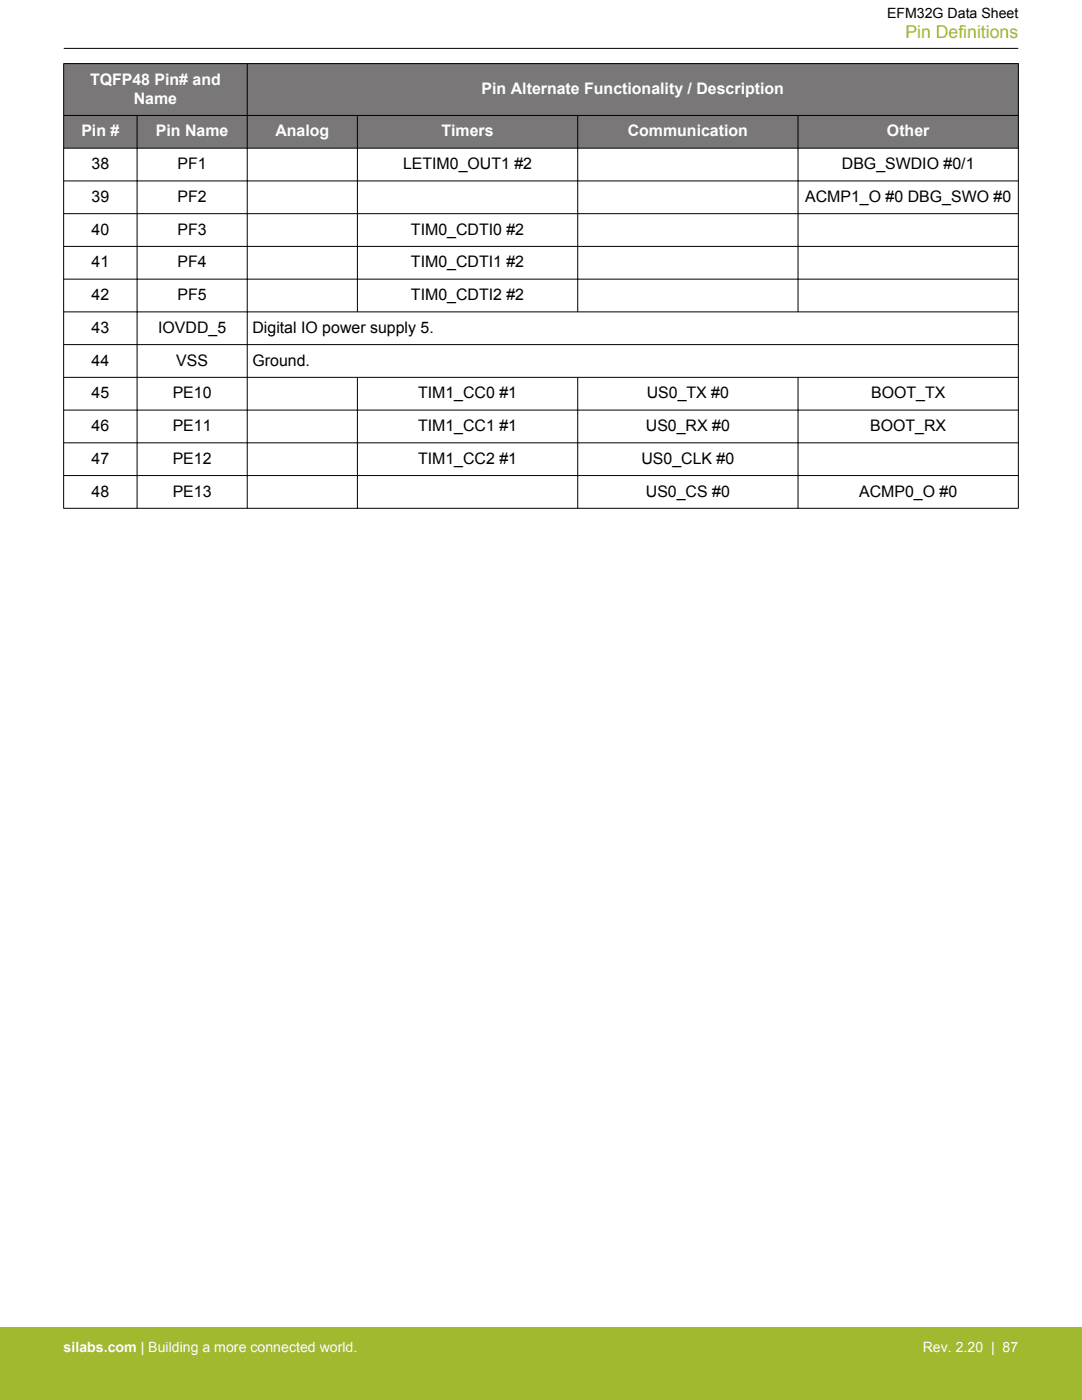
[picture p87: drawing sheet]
<svg xmlns="http://www.w3.org/2000/svg" width="216mm" height="279mm" viewBox="0 0 216 279" stroke-linecap="round" stroke-linejoin="round" font-family="sans-serif">
<defs><g id="words">
<text font-size="3.5" fill="#a1b92e" x="180.7" y="7.5">Pin Definitions</text>
<g font-size="3.2" fill="#fff">
<text x="18" y="16.9">TQFP48 Pin# and</text>
<text x="26.7" y="20.7">Name</text>
<text x="96.1" y="18.8">Pin Alternate Functionality / Description</text>
<text x="16.2" y="27.2">Pin #</text>
<text x="31.1" y="27.2">Pin Name</text>
<text x="54.9" y="27.2">Analog</text>
<text x="88.1" y="27.2">Timers</text>
<text x="125.3" y="27.2">Communication</text>
<text x="177" y="27.2">Other</text>
</g>
<g font-size="3.2">
<text x="18.3" y="33.8">38</text>
<text x="35.4" y="33.8">PF1</text>
<text x="80.4" y="33.8">LETIM0_OUT1 #2</text>
<text x="168" y="33.8">DBG_SWDIO #0/1</text>
<text x="18.3" y="40.3">39</text>
<text x="35.4" y="40.3">PF2</text>
<text x="160.7" y="40.3">ACMP1_O #0 DBG_SWO #0</text>
<text x="18.3" y="46.8">40</text>
<text x="35.4" y="46.8">PF3</text>
<text x="82" y="46.8">TIM0_CDTI0 #2</text>
<text x="18.3" y="53.4">41</text>
<text x="35.4" y="53.4">PF4</text>
<text x="82" y="53.4">TIM0_CDTI1 #2</text>
<text x="18.3" y="59.9">42</text>
<text x="35.4" y="59.9">PF5</text>
<text x="82" y="59.9">TIM0_CDTI2 #2</text>
<text x="18.3" y="66.4">43</text>
<text x="31.6" y="66.4">IOVDD_5</text>
<text x="50.4" y="66.4">Digital IO power supply 5.</text>
<text x="18.3" y="73">44</text>
<text x="35.2" y="73">VSS</text>
<text x="50.4" y="73">Ground.</text>
<text x="18.3" y="79.5">45</text>
<text x="34.5" y="79.5">PE10</text>
<text x="83.4" y="79.5">TIM1_CC0 #1</text>
<text x="129.1" y="79.5">US0_TX #0</text>
<text x="173.8" y="79.5">BOOT_TX</text>
<text x="18.3" y="86">46</text>
<text x="34.5" y="86">PE11</text>
<text x="83.4" y="86">TIM1_CC1 #1</text>
<text x="128.9" y="86">US0_RX #0</text>
<text x="173.6" y="86">BOOT_RX</text>
<text x="18.3" y="92.6">47</text>
<text x="34.5" y="92.6">PE12</text>
<text x="83.4" y="92.6">TIM1_CC2 #1</text>
<text x="128" y="92.6">US0_CLK #0</text>
<text x="18.3" y="99.1">48</text>
<text x="34.5" y="99.1">PE13</text>
<text x="128.9" y="99.1">US0_CS #0</text>
<text x="171.4" y="99.1">ACMP0_O #0</text>
</g>
<text font-size="2.8" x="177" y="3.5">EFM32G Data Sheet</text>
<g font-size="2.8" fill="#fff">
<text x="12.7" y="269.9">silabs.com | Building a more connected world.</text>
<text x="184.1" y="269.9">Rev. 2.20 | 87</text>
</g>
</g></defs>
<g fill="#797777">
<path d="M12.7 12.7h190.5v16.9h-190.5z" fill-rule="evenodd"/>
<path d="M12.7 12.7h190.5v10.3h-190.5z" fill-rule="evenodd"/>
<path d="M12.7 23h190.5v6.6h-190.5z" fill-rule="evenodd"/>
</g>
<g fill="none" stroke="#000" stroke-width=".2">
<path d="M12.7 12.7h190.5M12.7 12.7v88.8M12.7 9.7h190.5M49.3 12.7v88.8M203.2 12.7v88.8M12.7 23h190.5M12.7 29.6h190.5M12.7 36.1h190.5M27.4 23v78.5M71.3 23v39.3M115.3 23v39.3M159.2 23v39.3"/>
<path d="M12.7 42.6h190.5M12.7 49.2h190.5M12.7 55.7h190.5M12.7 62.2h190.5M12.7 68.8h190.5M12.7 75.3h190.5M71.3 75.3v26.2M115.3 75.3v26.2M159.2 75.3v26.2M12.7 81.8h190.5M12.7 88.4h190.5M12.7 94.9h190.5"/>
<path d="M12.7 101.4h190.5"/>
</g>
<path d="M0 264.9h215.9v14.5h-215.9z" fill="#a1b92e"/>
<use href="#words"/>
</svg>
